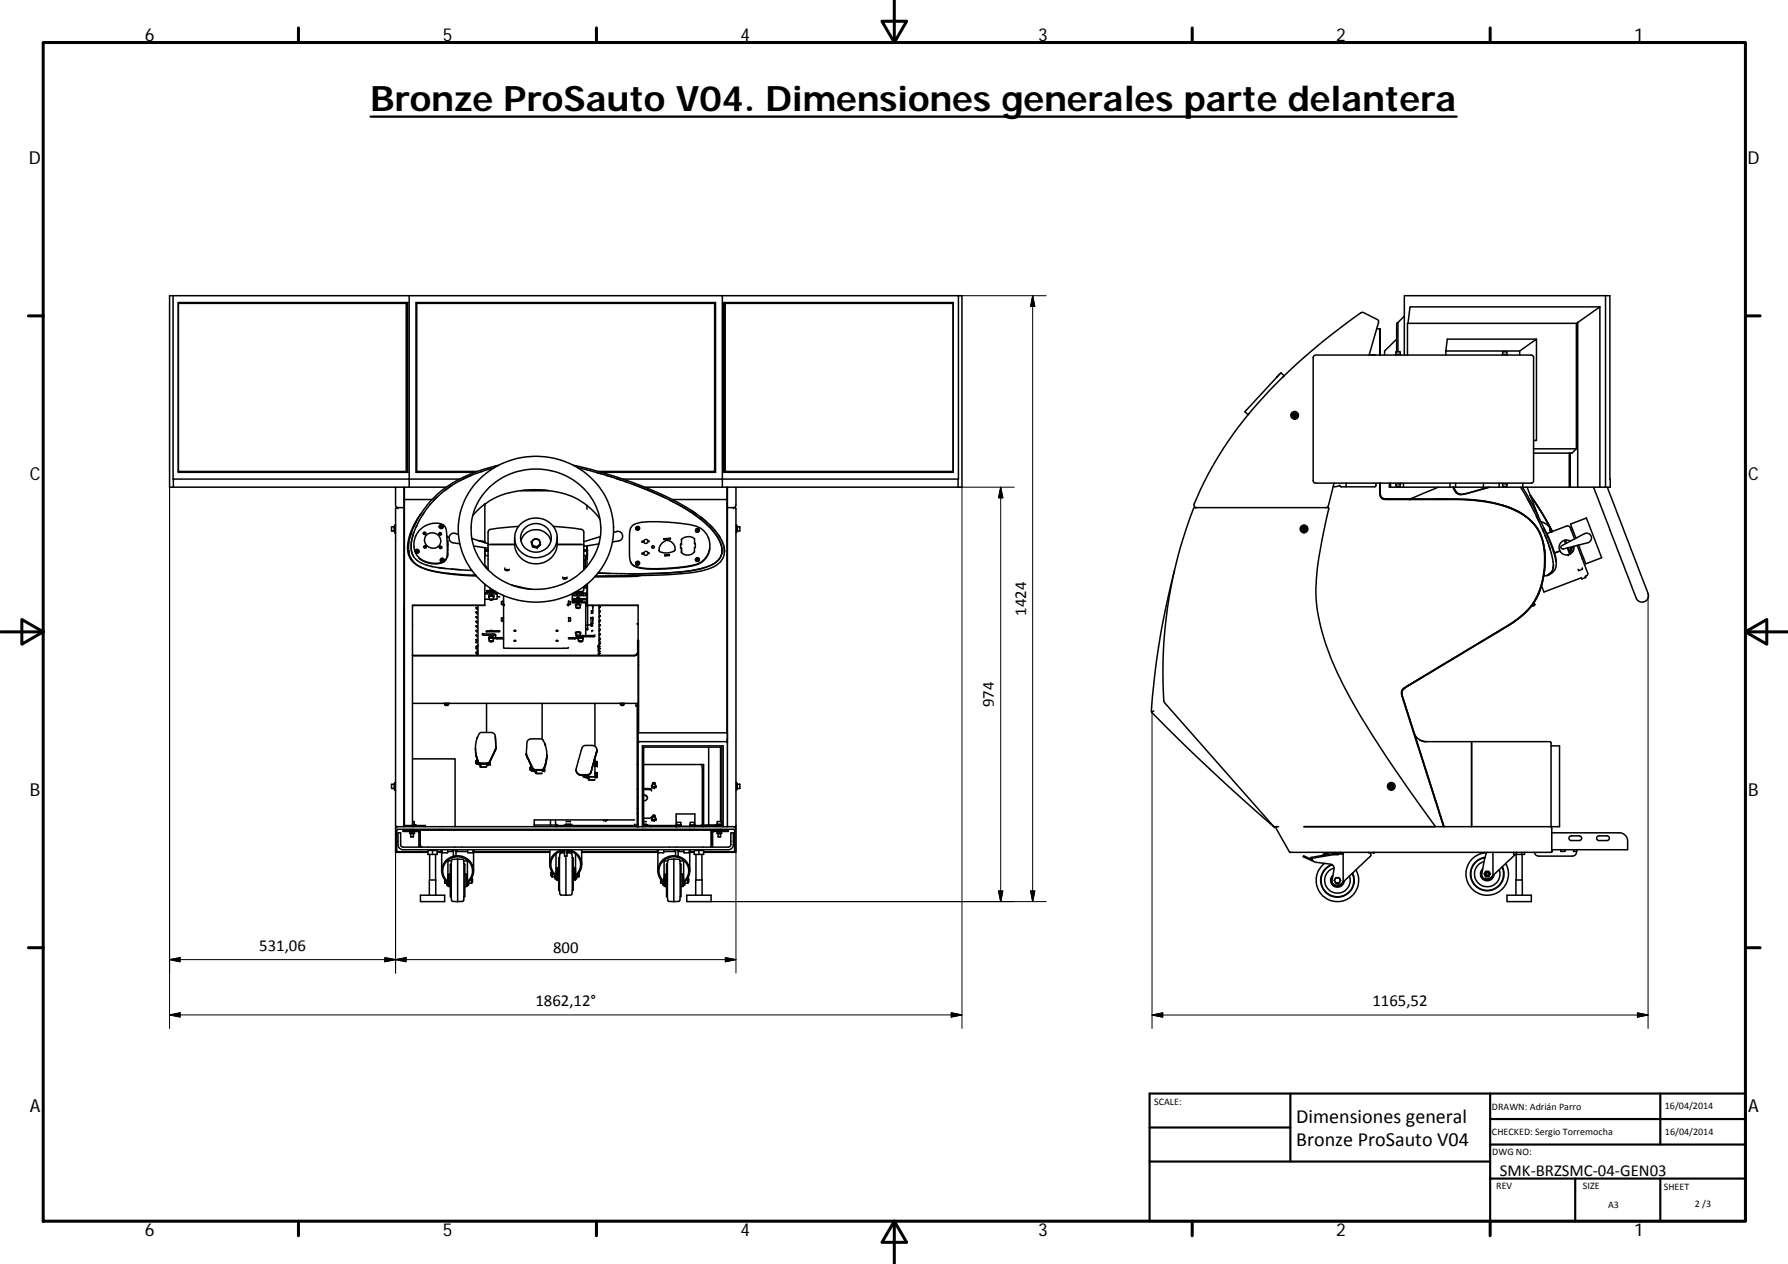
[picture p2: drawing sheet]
<svg xmlns="http://www.w3.org/2000/svg" width="420mm" height="297mm" viewBox="0 0 420 297" stroke-linecap="round" stroke-linejoin="round" font-family="sans-serif">
<defs><g id="words">
<text font-size="8.2" x="87.1" y="26.1">Bronze ProSauto V04. Dimensiones generales parte delantera</text>
<g font-size="4.7">
<text x="304.6" y="263.9">Dimensiones general</text>
<text x="304.6" y="269.3">Bronze ProSauto V04</text>
</g>
<g font-size="4.2">
<text x="34" y="9.6">6</text>
<text x="104" y="9.6">5</text>
<text x="174" y="9.6">4</text>
<text x="244" y="9.6">3</text>
<text x="314" y="9.6">2</text>
<text x="384" y="9.6">1</text>
<text x="6.8" y="38.7">D</text>
<text x="410.6" y="38.7">D</text>
<text x="7" y="112.9">C</text>
<text x="410.8" y="112.9">C</text>
<text x="7" y="187.1">B</text>
<text x="410.8" y="187.1">B</text>
<text x="7" y="261.3">A</text>
<text x="410.8" y="261.3">A</text>
<text x="34" y="290.4">6</text>
<text x="104" y="290.4">5</text>
<text x="174" y="290.4">4</text>
<text x="244" y="290.4">3</text>
<text x="314" y="290.4">2</text>
<text x="384" y="290.4">1</text>
</g>
<g font-size="3.9">
<text x="241.1" y="144.7" transform="rotate(-90 241.1 144.7)">1424</text>
<text x="233.6" y="166.2" transform="rotate(-90 233.6 166.2)">974</text>
<text x="60.9" y="223.4">531,06</text>
<text x="130" y="223.9">800</text>
<text x="125.8" y="236.4">1862,12°</text>
<text x="322.5" y="236.4">1165,52</text>
<text x="352.5" y="276.2">SMK‐BRZSMC‐04‐GEN03</text>
</g>
<g font-size="2.4">
<text x="271.2" y="259.7">SCALE:</text>
<text x="350.6" y="260.9">DRAWN: Adrián Parro</text>
<text x="391.2" y="260.6">16/04/2014</text>
<text x="350.6" y="266.8">CHECKED: Sergio Torremocha</text>
<text x="391.2" y="266.6">16/04/2014</text>
<text x="350.7" y="271.4">DWG NO:</text>
<text x="351.6" y="279.3">REV</text>
<text x="372" y="279.4">SIZE</text>
<text x="391" y="279.6">SHEET</text>
<text x="377.9" y="283.8">A3</text>
<text x="398.3" y="283.8">2 /3</text>
</g>
</g></defs>
<g fill="none" stroke="#000" stroke-width=".36">
<path d="M40.7 69.5v43.1M41.9 71.1h53.9l-.3 .2h-53.6zM41.9 71.1v39.9M41.9 71.3v39.5M95.5 71.3v39.5M95.8 71.1v39.9M96.1 69.5h-56.3v45h65.1M96.1 69.5h73.6v45M96.1 69.5v45M97.8 71.1v39.9M97.8 71.1h70.3l-.2 .2h-70zM97.9 71.3v39.5"/>
<path d="M167.9 71.3v39.5M168.1 71.1v39.9M169.7 69.5h55.5v43.1h-78.8M170.1 71.1h53.9v.2h-53.7zM170.1 71.1v39.9M170.3 71.3v39.5M170.4 71.3v39.5M224 71.1v39.9M225.2 69.5h.8v45h-74.5M323.5 77.3h.8l-.1 6.1M328.2 79.7l-2.8 2.8v.9M328.5 75.8v6.9"/>
<path d="M330 74.3l-1.8 1.7v6.7M361 79.7h-20.9l-.3 2.8M370.4 76v29.5M370.7 75.8l-.2 .2h-39.8v7.4M370.7 75.8v38.7M376 72.1h-44.7l-.5 3.9M376 72.1v42.4M376 72.1l-5.3 3.7M377.3 69.5h1l.1 45h-1.1M300.7 87.9l-.7 .8M300.7 87.9h.1M300.7 87.9l.3-.3 .7 .7-.3 .3"/>
<path d="M300.7 87.9l-8.2 8.9 .8 .7 .3-.4M301.4 88.6h.1M303.6 97.5h.1M303.6 97.5a.6 .6 0 0 1 1-.4 .6 .6 0 0 1 0 1 .6 .6 0 0 1-1-.4v-.2M303.6 97.5h.2M304.1 97.3h.3l.1 .3-.1 .2h-.3l-.2-.2zM308.8 83.6l.4-.2 50.9 .1 .3 .4v29a.57 .57 0 0 1-.6 .6h-50.6a.58 .58 0 0 1-.6-.6v-29zM321.7 83.4l2.2-8-.3-.3-3.5-1.7a123.3 123.3 0 0 0-31.4 30.1 72.7 72.7 0 0 0-8.1 15.3l.1 .3 .4 .2M321.7 83.4h1.5M327.9 83.4v-.1h1.2v.1M328 83.3v-.6h1v.6M330 83.4v-13.9h47.3v45h-1.3"/>
<path d="M339.8 82.5v.9M339.8 82.5h17.3l3.9-2.8v23.8h-.6M353.1 83.3v-.6h.9l.1 .6M353.1 83.3h1.1v.1M353.1 83.3l-.1 .1M357.1 82.5v.9M93 114.5v4.4l.5 .4M94.9 114.5v2.8M94.9 117.3v25M94.9 119.3h-1.8l-.1 .2v74.5M94.9 117.3h.1M95 114.5v79.5h4.9v.3"/>
<path d="M95 117.4h6.5M95.5 110.8h-53.6v.2h53.9M95.5 110.8l.3 .2M102.7 116.8a20.1 20.1 0 0 0-3.4 4.3M106.2 114.1l-1.8 1.2M108 112.6h-67.3v1.9M110.8 111.7a24.1 24.1 0 0 0-9 6M112.2 110.8h-14.3l-.1 .2h13.8M112.8 112.5a18.9 18.9 0 0 1 29.8 4.9 16.9 16.9 0 0 1-11 23.2 18.3 18.3 0 0 1-23.6-13.3 16.3 16.3 0 0 1 4.8-14.8zM113.3 110.8l-4.8 2M113.9 118.5a20.8 20.8 0 0 1 15.3-3.2 16 16 0 0 1 8.7 3.5M114.8 114.7a15.8 15.8 0 0 1 25.4 4.6 13.9 13.9 0 0 1-9.4 18.5 15.4 15.4 0 0 1-19.7-10.4 13.5 13.5 0 0 1 3.7-12.7z"/>
<path d="M116.1 110l-3 .9M117.2 109.3a29.5 29.5 0 0 0-16.6 9.1 25.1 25.1 0 0 0-3.3 5.2M122.3 115.3h6.8M123 115.2h5.4M134.7 109.3a91.2 91.2 0 0 1 27.6 10.5l2.4 1.8M135.7 109.9l7.3 2M137.9 119.7v-.9l1.9 1.7 1.2 1.5M140.1 111l1.2 .4M140.6 110.8h27.3M141.3 111h26.8M142.4 111.7l1.3 .4M143.6 112.1a80.4 80.4 0 0 1 19.5 8.7 15.8 15.8 0 0 1 6.3 7.1 3.7 3.7 0 0 1-2.4 5 36.1 36.1 0 0 1-11.2 1.8l-8.6 .2-6.7-.2 2.9 .1"/>
<path d="M144.7 112.4l1.2 .4M146.7 113.1l.6 .2M148.7 113.8l7.7 3.2M157.3 117.5a28.1 28.1 0 0 1 11 8.3 4.9 4.9 0 0 1 1 5.1 6.1 6.1 0 0 1-4.3 2.6 50.5 50.5 0 0 1-12 1.3l-5.3 .1M158 117.4h12.8M162.4 119.9l1.2 .9M167.9 110.8l.2 .2M170.1 111l.2-.2h53.7v.2zM170.8 117.3h.1M170.8 114.5v57.7M170.9 119.3h1.8l.2 .2v74.5M170.9 117.2v55"/>
<path d="M170.9 114.5v2.7M172.9 114.5v4.4l-.6 .4M225.1 112.6v1.9M313.5 113.5l-1.3 5.4-.3 .3-.3 .1M314.8 114.1l-.9 .3h-.6M314.8 114.1h.1M316.3 113.5v.9M323.3 113.5v.7l-.3 .2h-7.9l-.3-.3M324.2 113.5v1.8a1.54 1.54 0 0 0 1.2 2.1h15.8a35.6 35.6 0 0 1 15.2 2.7 11.1 11.1 0 0 1 6.6 10.6 17.1 17.1 0 0 1-4.3 12.9 49.3 49.3 0 0 1-9.4 6.4l-18.6 11.2a1.9 1.9 0 0 0-1.1 2.9l9.6 30.2M324.3 113.5v1.7a1.69 1.69 0 0 0 .9 2l16 .1a35.6 35.6 0 0 1 15.2 2.7 11.2 11.2 0 0 1 6.7 10.7 18.6 18.6 0 0 1-3.1 11.6 19 19 0 0 0 1.7-17.4 14.7 14.7 0 0 0-9.8-6.5 57.5 57.5 0 0 0-15.4-1.1h-10.1a1.53 1.53 0 0 1-2.1-1.1zM324.7 117l1 .3h5.5M326.5 113.5v1h22.1"/>
<path d="M326.8 113.5v1M327.9 113.5v.2h1.2v-.2M328 113.7v.6h1v-.6M328.5 114.3v.2M329.8 113.5v1M331.2 117.3h.1M338 114.5l-6.7 2.8M340.3 117.3h-2.7M340.7 113.5v1M341.6 114.5l.4 .8a1.85 1.85 0 0 0 2.5 .7l5.2-1.5M341.6 114.5l.8 1.3 1 .4M342 113.5v1"/>
<path d="M348.6 114.5h3.7M348.6 113.5v1M350 114.5l-5.5 1.6a1.88 1.88 0 0 1-2.5-.5l-.6-1.1 .1 .1M352.3 113.5v1M352.8 118.6a21.8 21.8 0 0 1 5.2 2.3M353 113.5v.2h1.2v-.2M353.1 113.7v.6h1v-.6M357.3 114.5l3.1 5.5M357.7 114.5a67.7 67.7 0 0 1 8 17.5 2.78 2.78 0 0 1-2.3 3.3M357.8 113.5v1M358.8 114.5l2.7 6.8M358.9 117.2l.8 1.4"/>
<path d="M359.6 116.3l3.1 4.8 2.1 3.8M360 117l-.4-.6 2.8 4.2 2.4 4.3M360.3 117.5l2.7 4.1 1.8 3.3M360.4 119.9l2.4 5.2M360.4 105.5h10M368.8 106.5v8M369 106.5v8M370.4 105.5l-1 1h-9M376 114.5h-23.7M377.7 114.5l9.3 24.3a1.59 1.59 0 0 1 .1 2.1 1.59 1.59 0 0 1-2.1 .3l-.6-.9-9.9-25.8M92.6 123.8h-.6v.9l.6 .1M92.8 123.7h-.2v1.2h.2"/>
<path d="M93 123.4h-.2v1.8h.2M96 129.5a4.9 4.9 0 0 0 4.1 4.2 43.2 43.2 0 0 0 11.7 1.5l-.7-.1M96 129.3v.1M96.5 131.1l.5 .8M96.7 125.1l-.3 .7M97.2 130.7a5.2 5.2 0 0 0 3.2 2.1M97.2 125.2a6.6 6.6 0 0 0 0 5.6M97.3 123.6a10.8 10.8 0 0 0-1.3 5.9l.1 .5M97.3 123.6v.1M97.7 129.3a.41 .41 0 0 0 .2 .6 .41 .41 0 0 0 .5-.2M97.7 125.9v.1M97.8 122.7l-.6 1.1"/>
<path d="M98 129.4l-.1 .1M98 129.4h.1M98 129.4l-.1 .2h.3l-.1-.2M98.1 129.5v.1M98.1 129.4l-.2 .1M98.4 129.7h.1M98.4 131.1a5.2 5.2 0 0 0 6.2 .6l.3-.5M98.9 120.7a13.8 13.8 0 0 0-3.1 8.1 4.8 4.8 0 0 0 3 4.5 29.3 29.3 0 0 0 10.5 1.9l2.6 .2M99.7 120.4a14 14 0 0 0-3.1 8.5l.5 1.8M100.2 125.8a1.9 1.9 0 0 1 2.8 0 1.9 1.9 0 0 1-.3 2.8 1.94 1.94 0 0 1-2.4-.4 1.94 1.94 0 0 1-.1-2.4zM100.3 132.8l1.4 .4M101.4 133.1l3.2 .5"/>
<path d="M103.1 133.4l7.8 .6M103.3 123.6h.1M103.3 123.6a.4 .4 0 0 0 .2 .5 .4 .4 0 0 0 .5-.1M103.6 131.4a.4 .4 0 0 0 .1 .6 .4 .4 0 0 0 .6-.2M103.6 123.6l-.1 .2M103.6 123.6l.2 .1M103.6 123.6v.3l.2-.2M103.7 123.7l.1 .1M103.8 123.7h-.2M103.9 131.5l-.1 .1M103.9 131.5h.1M104 131.6v.1"/>
<path d="M104 124h.1M104 131.5l-.1 .1M104 131.5v.2l-.2-.1M104.2 132a.47 .47 0 0 1-.7-.2 .47 .47 0 0 1 .4-.6 .47 .47 0 0 1 .4 .6l-.1 .2a1.76 1.76 0 0 0 .9-1.5l-.2-5.4a2.2 2.2 0 0 0-2.6-2.1h-.4a4.9 4.9 0 0 0-4.2 3 4.9 4.9 0 0 0 .8 5.1 6.1 6.1 0 0 0 4.3 1.3l1.3-.3M105.2 129.9l-.1 1M105.2 127.1v1.6v-.8M105.2 126v.3M105.2 129v.1M105.2 129.3v.2M106.1 133.7l2.1 .2M107.7 125.6l-.8-.3a1.13 1.13 0 0 0-1.3 .9 1.13 1.13 0 0 0 .8 1.4l1.7 .2M111.1 126.6l-.2-.1 3.8 1.3"/>
<path d="M111.1 121.2l2.8-2.8v8.9l-1.5-.3M111.3 128.3l3.4 .5M112.7 127.1l1.2 .2M113.9 139.3l2.9 .1v1.3l-.9 .1M113.9 129.4h.8M113.9 129.3h.8M113.9 130.6h.8M113.9 129.2h.8M113.9 133h.3v.3M113.9 139.6h2.7l.2 .1M113.9 130l.1 .5M113.9 128.7v1.3"/>
<path d="M113.9 130v.5M113.9 130.6v.1M113.9 130.7v2.4M113.9 127.3v.2M113.9 130.5v.1M113.9 137.3v5h-17v52M114 130.5l-.1 .2M114 130.5h-.1M114.1 133.3h.1M114.2 133.3h.1M114.2 133.3l.1 .2M114.4 133.6h.3"/>
<path d="M114.8 140l.6-.2 .6 .2M114.9 124.6l-.2 .5v8.8M115.2 138.2v.6M115.5 139.9l.1 .2M115.5 139.9l-.6 .1-.1 .3M115.6 139.9l.4 .4-.1 .1M115.6 139.9v.1M115.6 139.9l.3 .1 .1 .3M115.7 138.6v.2M116 138.8h-1.7M116.4 139h-2.1M118.3 139.9l.1 12.4 14 .1 1-.1 .2-.1"/>
<path d="M118.6 133.5v.4a.63 .63 0 0 0 1-.1M118.9 133.9h.5zM119 133.9v.1M119.3 133.9v.1M120.4 137.5l4.3 1M120.9 137.7h.2M120.9 126.4a5.1 5.1 0 0 0 5.9 6 5 5 0 0 0 4.1-6M120.9 128h-5.9l-.3 .1M121.8 123.7l-4.9 .4-1.9 .4M122 138h.4M122.1 123.4a5 5 0 0 1 5.8-1.3 5 5 0 0 1 2.9 5.2 5 5 0 0 1-5.4 3.7 5 5 0 0 1-4.5-4.7l.2-1.1 .4-.9zM122.4 127.1a3.7 3.7 0 0 1 3.5-2.6 3.7 3.7 0 0 1 3.5 2.6"/>
<path d="M123.3 124.1a3.6 3.6 0 0 1 4.5-.6 3.6 3.6 0 0 1 1.4 4.3 3.6 3.6 0 0 1-4.5 1.8 3.6 3.6 0 0 1-2.1-4.4zM124.9 127.3l.3 1.2 1 .3 .8-.7v-.2M124.9 127.3l.1 .5M125 127.8l.2 .3 .5 .3M125 127.8l.2 .5M125.2 128.3v.2M125.2 128.3l.5 .1M125.3 126.9l-.3 .5v.4M125.3 126.9l-.4 .4M125.7 128.4l.5 .2M126.2 128.6v.2M126.2 126.7l.4 .2 .3 .5"/>
<path d="M126.2 126.7a.53 .53 0 0 1 .7 .7M126.2 126.7a.58 .58 0 0 0-.9 .2M126.2 126.7h-.4l-.5 .2M126.6 128.2l-.4 .4M126.6 128.2l-.3 .2h-.6M126.9 127.4v.3l-.3 .5M126.9 127.4l.1 .5M127 127.9l-.4 .3M130 123.7l5 .4 1.9 .4M130.9 128h6l.3 .1M132.4 135.9h.6zM132.7 135.8v.2"/>
<path d="M132.9 135.8v.2M133.2 135.6v.2a.55 .55 0 0 1-.5 .3 .55 .55 0 0 1-.5-.5M134.5 139.5v2.1l3.1 .1v-.2h-.2l-2.9-.1M134.6 139.4v.6h-.1M134.9 139.3v.7h.4v-.6M135 139.2l1 .2M135.6 139.4v.6h.5v-.5M136.2 139.4h.5zM136.8 139.5v.5h-.4v-.4M136.9 139.4h1M136.9 139v.4a.72 .72 0 0 1-1 0v-.3M137 124.6l.2 .5v8.8"/>
<path d="M137.1 139.4v.6h.4v-.6M137.2 138.2h.7M137.2 129.4h.7M137.2 129.3h.7M137.2 130.6h.7M137.2 129.2h.7M137.2 131.6h.3v2M137.4 137.7l.1 .1M137.5 133.2h.3M137.5 130.6v2.6M137.5 137.6v.3M137.8 139.4v.6h.1"/>
<path d="M137.8 137.4v.5M137.9 128.9v1.6M137.9 137.3v5M137.9 128.3v.6M137.9 137.9h-.7v.8l-.3 .3-1.6 .1M137.9 131v.1M137.9 129.9v.6zM137.9 130.5v.3M137.9 130.5v2.6M137.9 128.9h.1M138 137.2v5.1M138 129.1v1.7"/>
<path d="M139.9 135.4l10.5-.1zM140.7 127.8l-3.5 .6M141.1 126.1l-3.9 1.2M144.2 125.1l.7-.2a1.13 1.13 0 0 1 1.4 .8 1.13 1.13 0 0 1-.9 1.4l-1.5 .3M148.6 123.6l1-.6 2.4-.4h3.4l3.9 .3a10.4 10.4 0 0 1 6.1 1.8 4.8 4.8 0 0 1 1.1 5.3 4.8 4.8 0 0 1-4.5 3l-5.4 .6-5.7-.1a3.2 3.2 0 0 1-2.8-1.7l-.2-1.7v-4.7l.2-1zM149.8 132.2l-.1 .2M149.8 132.2h.1M149.8 132.2l-.1 .2 .3-.1M149.8 124l-.1 .2M149.8 124h.1M149.8 124l-.1 .2 .3-.1M149.9 124l-.1 .1"/>
<path d="M149.9 124l.1 .1M149.9 132.2l-.1 .1M149.9 132.2l.1 .1M150 124.1h.1M150 135.4l-10.3 .2M150 132.3v.1M150.2 124a.4 .4 0 0 1-.2 .5 .4 .4 0 0 1-.5-.2M150.2 132.2a.4 .4 0 0 1-.4 .5 .4 .4 0 0 1-.3-.5 .4 .4 0 0 1 .6-.2 .39 .39 0 0 1 0 .6 .39 .39 0 0 1-.6-.1M150.2 132.2h.1M152.4 127.1l.1 .2zM152.4 129.9l.1 .2zM156 126.6l1.6-.1-.1 .2-1.5 .1z"/>
<path d="M156 126.6l.1 .1M156.2 130.4h1.1v.2h-1.1zM156.2 130.4l.1 .1M156.3 130.5v.1M156.7 126.9a1.92 1.92 0 0 1 1.8 2.6 3.5 3.5 0 0 1-3.6 0v-.1M156.8 127a2.24 2.24 0 0 0-1.9 2.3M157.3 130.5h-1M159.9 127.9v.9h.2M159.9 127.9l.1 .1M160.1 127.9h-.2M160.1 126.7a2.38 2.38 0 0 1 3.1-.1v1.1M160.1 126.7v1.2"/>
<path d="M160.1 126.7l.1 .2M160.1 127.9l.1 .1M160.1 128.8l.1 .1M160.1 128.8l.1 1.1M163.2 127.7h.2v1h-.2v1a2.08 2.08 0 0 1-3.1 .2M163.2 127.7v.1M163.5 131.6v.1M163.8 131.4v.2M163.8 131.4h.2M163.8 131.4v.2l.2-.1M163.8 124.5v.2M163.8 124.5h.2"/>
<path d="M163.8 124.5v.2l.2-.1M164 124.5l-.1 .1M164 124.5v.1M164 131.4h-.2M164 131.4v.1M164 124.6h.1M164 131.5h.1M164.2 124.5h.1M164.2 131.4a.4 .4 0 0 1-.4 .4 .4 .4 0 0 1-.3-.6 .4 .4 0 0 1 .7 .1 .4 .4 0 0 1-.1 .5 .4 .4 0 0 1-.6-.1M164.3 124.5a.4 .4 0 0 1-.3 .6 .4 .4 0 0 1-.4-.6 .4 .4 0 0 1 .6-.1 .39 .39 0 0 1-.1 .5 .39 .39 0 0 1-.6-.1M164.7 121.6l1.9 1.5 1.5 1.6M164.7 121.6l.4 .2"/>
<path d="M164.9 121.7l1.1 .9M166.5 126.4v.1M166.8 128.8a5 5 0 0 1-4.9 4.3l-5.6 .6-5.2-.1a3.5 3.5 0 0 1-2.9-1.6M166.9 123.4l.6 .7M168 124.6a7.3 7.3 0 0 1 2.1 5.8 5.3 5.3 0 0 1-4.4 3.5 52.6 52.6 0 0 1-12.5 1.3l-2.8 .1M168.8 125.6l.5 .8M169.4 126.7l.2 .3M169.7 127.3l.1 .3M170 127.9l.1 .4M170.1 128.6l.1 .3M170.2 129.2v.2M170.2 129.3v.5"/>
<path d="M172.9 123.4h.2v1.8h-.2M173.1 123.7h.2v.5M173.3 123.8h.6v1h-.6M173.3 124.2h.1M173.3 124.2h-.2M173.3 124.2v.7h-.2M173.3 124.2l-.2 .1M276 134l-.3 1.2a176.3 176.3 0 0 0-5.1 32.1M305.8 124.2h.1M305.9 124.2a.58 .58 0 0 1 .9-.4 .58 .58 0 0 1 0 1 .58 .58 0 0 1-.9-.4l-.1-.2M305.9 124.2h.1M305.9 124.2h-.1"/>
<path d="M306.3 124.1h.3l.1 .2-.1 .2h-.3l-.2-.2zM361 121.3l.7 1.4M361.9 138.6l-1.4 2.9 .1 .5M362.1 122.6l.9 .3 .8 .6 .9 1.4M362.4 124.3l1.1 2.6 1 3.1 .4 1.6 .1 1.6M362.7 135.4h.1M362.8 124.1l2.1 4.6 .7 2.2 .1 1.1M362.9 134.2l-.1 1M362.9 129.1l.1 .9M363.1 131.2v.6M363.1 125.8l.2 .6M363.5 125.4l4.6-1.8a1.16 1.16 0 0 1 1.2 1.2l.7 1.8"/>
<path d="M363.6 127.1l.2 .6M363.9 135l-1.2 .4M363.9 128.1l.3 .8M364.2 124.2l.3 .8M364.2 124.2v.1M364.2 124.2l.3 .8zM364.3 124.6h.1M364.3 124.6l.1 .1M364.4 124.6v.1M364.4 124.7h.1M364.4 134.6l-.2 .2M364.4 125h.1"/>
<path d="M364.5 125h.1M364.7 134.2l-.1 .2M365 133.4l-.1 .5M365 132.8a2.35 2.35 0 0 1-1.3 2.3M366.6 129.5l-1.3 .5M366.9 128.3l5.4-2.9a1.14 1.14 0 0 1 1.6 .6 1.14 1.14 0 0 1-.7 1.5l-5.8 1.5a.43 .43 0 0 1-.6-.2 .43 .43 0 0 1 .1-.5zM367.6 127l.3 .7M367.8 126.9l.3 .8M367.9 126.9v.2M368.3 128.8l.6 1.4M368.5 128.7l.6 1.3-.4-.8M368.8 129.3l.4 .6"/>
<path d="M368.9 130.2h.1M368.9 130.2l-.4 .2M369 130l-.2 .1M369 127.2a1.74 1.74 0 0 0-2.1 .2 1.74 1.74 0 0 0-.3 2.1M369.2 129.9l-.1 .1M369.2 128.9l.1 .3M369.3 129.2l.2 .5M369.3 129.2l-.4 .1M369.4 129.8l-.2 .1M369.5 124.5l-.3 .1M369.6 129.6h-.1M369.7 129.3l-.3 .2"/>
<path d="M369.7 128.7l-.5 .2M369.7 128.7l.1 .3M369.8 128.4a1.73 1.73 0 0 1-1.1 1.9 1.73 1.73 0 0 1-2.1-.8M370.3 126.5l-1.2-3.3 3.7-1.5 3.6 9.4-3.8 1.4-1.7-4.4M370.6 128.2l2.4 6.2a.64 .64 0 0 1-.5 1l.1 .3-.8 .3-.2-.2-8.8 3.3-.6-1.5M371.8 133.5v.3l-.8 .3-.2-.3M372.1 131.2l-.3 .1M94.9 142.3v52zM96.9 154h52.1l.6-.2 .2-.5-.2 .6-.6 .2h-52.1M111.9 142.8l.2 .4M111.9 144.9l.2 .5M111.9 147.1l.2 .4"/>
<path d="M111.9 149.2l.2 .5M111.9 148.1l.2 .5M111.9 146l.2 .5M111.9 143.8l.2 .5M111.9 150.3l.2 .3M111.9 150.3l.1 .4M111.9 150.3h.2M112 150.7l-.1 .3h.2M112 150.7h.1M112.1 153.7h.1M112.1 153.2l-.2 .2 .2 .3M112.1 142.8h-.2l.2 .2"/>
<path d="M112.1 144.9h-.2l.2 .3M112.1 147.1h-.2l.2 .2M112.1 149.2h-.2l.2 .3M112.1 148.1h-.2l.2 .3M112.1 146h-.2l.2 .3M112.1 143.8h-.2l.2 .3M112.1 152.3l-.2 .1M112.1 150.9l-.2 .1M112.1 151.7l-.2 .2v.5h.2v.7M112.1 153.6v.1M112.3 151.8h.1M112.3 153.1h.1"/>
<path d="M112.3 142.3v11.4h-.2M112.3 151.7h.1M113.3 149.1l3.1 .3M113.3 148.9l3 .1 .1 .1 .1 1h1.8M113.9 140.8h1M113.9 142.2l-17 .1M114.8 150a.83 .83 0 0 1 1.2 0M114.8 149.8l.4-.2 .8 .2M114.8 150l.4-.2h.6l.2 .2M114.8 140.2a.83 .83 0 0 1 1.2 0M114.8 150v.1M114.9 150.2a.77 .77 0 0 1 1.1 0h-.1"/>
<path d="M115 150.1l.8-.1 .1 .6a.74 .74 0 0 1-1 0zM115 140.2l.3-.1 .6 .1v.6a.65 .65 0 0 1-1 0zM115.2 150.6l.5 .1zM115.2 148.2l.5 .1h-.5M115.5 150.6v.2M115.6 140.1h-.6l-.1 .3M115.6 140.1h.1M115.7 140.8l-.5 .1h.4M116 150v.1M116.4 149.7l1.9 .2M116.8 140.2l.6 .1M117.4 148.4l-3.2 .1"/>
<path d="M117.4 148.2l-3.2 .1M117.8 145.9h.1M117.9 145.9h.3M118.2 141.4h-.4v.6h.4M118.2 145.2h-.4v.7M118.3 141.3v.9M118.3 145.1v.9M118.4 142l.1 .2M118.5 142h-.2h.2v.3l-.2-.2M120.8 148.2h.4M120.8 150.6h.4M120.8 148.3h.4z"/>
<path d="M120.8 150.6h.4zM130.7 150.6h.4M130.7 148.2h.4M130.7 150.6h.4zM130.7 148.2l.4 .1zM133.5 142l-.1 .2M133.6 142h-.2v.3l.2-.2M133.6 141.5v.9M133.6 141.3v.9M133.6 145.1v.9M133.6 141.4h.5v.6h-.5M133.6 145.2l.5 .1v.6h-.5"/>
<path d="M134.5 140.9h.8M134.5 140.7h1M134.9 141.2v.3v-.5h.2v.5h1.5l-.1-.3M135.2 148.8a.73 .73 0 0 1 1.2-.1v.1M135.2 142.3a.71 .71 0 0 1 1.2-.2v.2M135.3 141.3l.2-.1a.72 .72 0 0 1 .9 .2l-.6-.1-.6 .1zM135.3 148.9a.77 .77 0 0 1 1.1 0h-.1M135.3 142.4v-.1a.73 .73 0 0 1 1.1 0l-.1 .1M135.4 148.8l.8-.1 .1 .6a.69 .69 0 0 1-1 0zM135.5 150l-1.9 .1M135.5 149.5h.1M135.5 142.1h.7l.1 .7a.69 .69 0 0 1-1 0z"/>
<path d="M135.5 141.2h-.2M135.5 140.8h.7M135.5 140.8h.1M135.5 142.8h.6zM135.5 140.8l.1-.4h.5v.4M135.5 149.4h.6zM135.6 141.1h.4M135.8 149.8l.5-.2 .7 .2M135.9 150a.78 .78 0 0 1 1.1 0M135.9 150l.4-.2h.5l.2 .2M135.9 150v.1M135.9 150.1l.5-.2 .4 .1 .1 .6a.77 .77 0 0 1-1 0z"/>
<path d="M135.9 150.2a.57 .57 0 0 1 1-.2v.2M136 140.4h-.4M136.1 149.6l-.9 .3h-1.6M136.1 140.7h1.8M136.2 141.2h.1M136.2 150.7h.5zM136.3 150.6v.1M136.3 140.8h-1M136.3 140.9h1.6M136.4 141.3h.1M136.4 141.3v.1M136.5 141.1l.3-.1v.5"/>
<path d="M137 150v.1M137.6 146.9h.3M137.6 141.7v7.7M137.9 142.3h.1M137.9 141.1v1.3h.2M137.9 142.3h12.1v14M138 142.2l12 .1M138.1 146.9h.8M138.1 142.3v5.5h-.2M138.9 144.1l.2 .1M138.9 147.1h.2M138.9 143.6h.2"/>
<path d="M139.1 145.1l-.2 .1v1.3h.2M139.1 142.3h.1M139.3 148.1l-.2 .1M139.3 145.5v-.4v1.5h-.2v.5l.2-.1M139.3 142.3v1.8h-.2v-.5h.2M139.8 149.2l-3.5 .2M139.8 149.5l-3 .1M140.6 151.7v1.4M140.8 151.8h.1M140.8 153.5l.3 .1h-.3M140.8 151.2l.3 .1h-.3M140.8 152.3l.3 .1h-.3"/>
<path d="M140.8 151.7h.1M140.8 149h.3l-.3 .2M140.8 143.6h.3l-.3 .3M140.8 150h.3l-.3 .3M140.8 147.9h.3l-.3 .2M140.8 145.7h.3l-.3 .3M140.8 142.5h.3l-.3 .3M140.8 144.7h.3l-.3 .2M140.8 146.8h.3l-.3 .3M140.8 153l.3 .1M140.8 151.8l.3 .2M140.8 142.3v11.4l-.2-.1"/>
<path d="M141.1 150.2l-.3 .3 .3 .4M141.1 148.1l-.3 .2M141.1 145.9l-.3 .3M141.1 143.8l-.3 .2M141.1 142.7l-.3 .3M141.1 144.8l-.3 .3M141.1 147l-.3 .3M141.1 149.1l-.3 .3M150 150.5l-.2 2.8M150 146.6h-.3l.3 .1M150 150.6l.1 5.7M150.1 156.3v15.9h20.8"/>
<path d="M150.1 156.3l-.1 18M360.5 142.3l-.8 .3M360.5 142v.2M360.5 142l-.1-.4 .1 .7M360.6 142l-.1 .3M360.6 142h-.1M96.9 178.3h10v16M96.9 165.3h53.1M104.5 165.4h.9v.1h-.9zM104.5 165.3h-.1l.1 .1M104.6 165.3h.5M104.6 165.7h.7"/>
<path d="M104.6 165.5v.2M105.2 165.3l.2 .1M105.3 165.5v.2M111.7 175.9l.1 1.2 .6 1.9M111.8 176.8l.6 2.3-.5-1.7M111.9 178.8v.6M111.9 179.4h.2M111.9 178.8h.2M112 178.4l.2 .2M112.2 173.3l-.2 .2 .2-.1M112.2 178.7h-.1v.9h.2v-.7M112.3 179.6h.1"/>
<path d="M112.3 178.9l.1 .2M112.4 179.1h.1M112.4 179.1v.5M112.4 179.1l.5 .4M112.6 179.4v.2h-.2M112.7 172.3l.4-.2h2.3a.94 .94 0 0 1 1 .9 6.8 6.8 0 0 1 0 3.2l-1.5 2.9-.3 .2-1.7 .1a1.31 1.31 0 0 1-.9-1.3 7.2 7.2 0 0 1 .7-5.8zM112.7 179.4v.3h.1M113 179.5h-.2l.1 .8 1.4-.1M114.2 179.5h-1.2v.8h1.2M114.2 179.5h.1M114.3 165.3v6.8M114.6 179.5v.4h-.3"/>
<path d="M114.8 179.4v.3h-.2M114.8 179.6h.4M114.8 179.3v.4l.4-.1M115.1 179.1h.1M115.2 179.6h.1M115.2 179.1v.2M115.2 179.1v-.2v.4M115.2 179.3v.3M116.4 173l.2 2.8-.2 .5M116.4 176.3l-1.5 2.9-.3 .3h-1.7M116.5 175.6l-.1 .5-1.5 3.1-.3 .2h-1.7l-.5-.4M116.6 175.7l-.2 .6"/>
<path d="M123.7 177.2l.1 .6M123.7 177.1l.1 .6M123.7 177.1l.1 .7M123.8 177.8l1.3 2.7M123.8 177.7l-.1-.7 .1-2.5a.98 .98 0 0 1 1-.9l2.4 .1a4.3 4.3 0 0 1 1.3 3.4 7.5 7.5 0 0 1-.7 3.4M123.8 177.7l1.3 2.7M127.4 165.3v8.4M128 174.8l.2 .2-.2-.1M128.2 179.6l-.2 .5M128.5 177.5l-.2 1.8-.5 1.3M137 175.4l.6-.2h1.5a1.08 1.08 0 0 1 1.1 1.4l-.8 2.9a4 4 0 0 1-.9 2.4l-.4 .2h-1.5a1.22 1.22 0 0 1-1.2-1.5l1.2-4.2zM139.8 178.9h.1v1.2h-.1"/>
<path d="M139.8 178.3v4.3h-1.5v.7l1.5-.1M139.8 165.3v10.1M139.9 180h.4M139.9 179.1h.1M140 179.4v.6h.3M140 179.4h.3M140.2 176.6l-1 3.8M140.2 176.1v.5M140.2 176.3v.3M140.2 176.6l-1.3 4.9-.5 .5-.5 .2M140.3 176.4l-1.4 5.2-.4 .4-.6 .2M140.3 180h.1"/>
<path d="M140.3 179v.2M140.3 179.4v.3M140.3 179h.1M140.3 179h-.3v.4M140.3 179.7v.3M140.3 179.2v.5M140.3 179.2v.2M145.7 165.3h1.1M145.7 165.3h.1M145.8 165.5h.1M145.8 165.5h.9M145.8 165.3h.4"/>
<path d="M145.9 165.7h.6zM146.3 165.3h.4M146.8 165.3h.1M149.4 165.6v.2M149.7 165.6v.2M149.7 165.8h-.3v.2M149.7 165.8v27.6l.3 .4M149.7 179.7h.3M150.2 174.3h20.5l.2 .3M150.2 174.3l-.2 .3M150.2 174.3h-.2v20M151.2 179.7h14.1v14.3"/>
<path d="M164.7 179.7l.3 .3v.7v13l-.3 .3M166.5 175.6v18.3M169.3 175.6v17.5M170.7 174.3h.2M170.8 174.4l.1-.1v.3M170.8 173.7v.2M170.9 174.6v19.7M170.9 172.2v1.5M170.9 174.3l-.1 .1M170.9 172.2v2.1M270.6 167.3a413 413 0 0 0 28.9 27M271.1 167.1l-.5 .2"/>
<path d="M329.7 162l22.7-13.7a24.9 24.9 0 0 0 7.6-6 29.5 29.5 0 0 1-8.8 6.7l-20.7 12.4a1.75 1.75 0 0 0-.8 2.6l9.6 30.3-9.4-29.8a2.24 2.24 0 0 1-.2-2.5zM331 161.1l-1 .7-.5 .6M332.3 172.2a3 3 0 0 0 2.8 2.1h10.7M333.7 173.9l1.4 .4M345.8 174.3h18.4l.3 .2v19.8h-.2M345.8 174.3v20M364.5 175.3h2v19h-2M92.6 184.3h-.6v.9l.6 .1M92.8 184.2h-.2v1.2h.2M93 183.9h-.2v1.8h.2M93 194l.2 .3M93 194h.1"/>
<path d="M93.2 200l.3 .2h7.1M93.5 195.7h.6l.1 3 .5 .4h76.4l.6-.4v-3h.6v2a1.51 1.51 0 0 1-.9 2h-76.7l-.7-.3-.4-.6zM96.3 195.4v.5h1.1v-.5M96.4 195.4h.8M96.5 195.9v.7M96.5 196.6h.6M96.5 194.9v.2M96.8 195.5v.4M96.9 193.8h.9v.2M96.9 193.1h.4v.6M96.9 193.7h.5v.1M97.1 194.9v.2"/>
<path d="M97.1 195.9v.7M98.7 195.1l-.3 .1M98.7 195.1h.1M98.7 198.7l.5 .4M98.7 195.7l-.4-.6h-3.6v.3l3.7 .1v3.6M98.7 195.1v4M98.7 195.1h68.4M100.6 199.7v1.1h2.1v-1.1M100.8 199.7v.2h1.7v-.2M101.6 199.9v.9M103.2 194.9v.2M103.7 199.7v.4h.2"/>
<path d="M103.9 194.9v.2M103.9 199.7l.1 .7h1.1l.1-.7M106.1 199.7l.4 .4h-1.3M106.5 199.7v1.5h.7v-1.5M107.5 199.7l-.3 .4h2.7M109.9 199.7l.1 .7h1.1l.1-.7M111.4 199.7v.4h-.2M124.6 180.3v.6M124.6 180.9h.1M124.6 180.3h.1M124.7 180.2h.2v.9h-.2zM124.9 180.1v.1"/>
<path d="M124.9 181.1h.1M125 180.2v.3M125 180.5v.6M125 180.5h.1M125 181.1h.3M125.1 180.5l.5 .4 1.7 .1M125.1 180.4l.5 .4 1.7 .1M125.3 180.8v.3h-.3M125.3 180.8v.4h.2v-.3M125.3 181.1h.1M125.5 193.9h5M125.6 181.4h.3"/>
<path d="M126.1 181h-.2v.8l1.5-.1M127.3 181l.5-.4-.2 .3zM127.4 181h-1.3v.8h1.1M127.5 180.9v.3h-.1M127.5 181.1h.1M127.6 180.9v.2h.3M127.8 180.5l.5-1.3 .2-1.8a7.5 7.5 0 0 1-.7 3.2M127.8 180.5l-.5 .4M127.9 180.6h.1M127.9 181.1h.1M127.9 180.6l.1 .3M127.9 180.6l.1-.2v.5"/>
<path d="M128 180.9v.2M128 181.1h-.1M128 180.9l-.1 .2M129.2 199.7v3.5M129.4 192.7v1.2M130.5 194l.3 .3M130.5 192.7v1.3M130.8 193.7l.3 .3M132.1 199.7a3.5 3.5 0 0 0-2.8 2.5 3.5 3.5 0 0 0 1.1 3.6v.7h.3v-.3M132.2 199.7l.5 .4M132.4 199.9a3.3 3.3 0 0 0-2.8 2.3 3.3 3.3 0 0 0 1.1 3.5M132.7 199.7v1.5h.5v-1.5"/>
<path d="M132.7 193.8h1.7M133 193.8v-.1h1.1v.1M133 193.1h1.1M133.2 194.9v.2M133.4 199.9a3.3 3.3 0 0 1 2.9 2.3 3.3 3.3 0 0 1-1.1 3.5M133.6 199.7l-.4 .4M133.7 199.7a3.5 3.5 0 0 1 2.8 2.5 3.5 3.5 0 0 1-1 3.6M133.8 194.9v.2M135.4 180.9a1.26 1.26 0 0 0 1.2 1.3M135.4 180.9h.1M135.4 181.1a1.21 1.21 0 0 0 1.2 1.1M136.7 199.7v3.5"/>
<path d="M136.9 182.2l.1 .3M137 182.2v.3M137 182.5h.1M137.1 182.2v.4h.2v-.4M137.3 182.6l.1 .1M137.4 182.2v.5M137.4 182.2h.1M137.4 182.7h.3M137.7 182.2v.5M137.7 182.2h.1M137.7 182.2v.6h.2v-.6M137.7 182.6v.1"/>
<path d="M137.9 182.5h.1M137.9 182.2h-1.3M138 182.4h.3M138 182.9h.3M138.3 182.1v.4M139.6 182.6h-1.2v.7h1.2M139.8 181.5h.1v1.3h-.1M139.9 181.7h.1M139.9 182.6h.1M140 181.8v.9h.3M140 181.8h.3M140 182.4h.3"/>
<path d="M140.3 182.4v.1M140.3 181.8v.3M140.3 181.6v.1M140.3 182.5v.2M140.3 182.1v.4M140.3 181.7l-.3-.1v.2M140.3 181.7h.1M140.3 181.7v.4M140.3 182.1v.3M140.3 181.7v.1M141.8 192.7v.1M141.8 192.8v.1"/>
<path d="M141.8 192.8l.6 .1M141.9 192.7h.7M142.4 192.9v.1M142.7 192.7l-.3 .2M142.8 192.7h.1M149.1 193.7v.5h.7M149.1 192.7h-23.6v1.6M149.1 194h-18.6M149.4 193.7l.2 .4 .4 .2M149.7 185.3h.3M149.7 189.9h.3M149.7 192.3h.3"/>
<path d="M149.7 185.5h.3M149.7 191.2h.3M149.7 190.1h.3M150 187.4v.2M150 187.5h-.1M150.9 194.3v-19h19v19M151 194.9v.2M151.2 194.3v-18.7h18.4v18.7h.3M151.2 193.1h.6M151.2 186.9l.7 .2 .2 .4M151.2 185.5h1.5l.4 .4M151.2 193.8h1"/>
<path d="M151.2 193.7h.7M151.2 185.3h1.5l.4 .3M151.2 186.8a.76 .76 0 0 1 1 .7 .76 .76 0 0 1-1 .7M151.6 194.9v.2M152.9 194h-1.7M152.9 194v.3M152.9 194h6M153.1 184.7l.1 .4M153.1 184.7l.1-.1a.45 .45 0 0 0 .4 .5 .45 .45 0 0 0 .5-.5l.1 .4M153.1 184.7v.1M153.1 192.4l.1 .4M153.1 192.4l.1-.1a.44 .44 0 0 0 .4 .5 .44 .44 0 0 0 .5-.5l.1 .4"/>
<path d="M153.1 191.9l-.5 .4h-1.4M153.1 192.4v.1M153.2 185.1l.6 .1M153.2 185.1v.1M153.2 192.8l.6 .1M153.2 192.8v.1M153.3 184.4a.4 .4 0 0 0 .3 .6 .4 .4 0 0 0 .5-.4l-.2-.2M153.3 184.1v.5M153.3 192.1a.4 .4 0 0 0 .3 .6 .4 .4 0 0 0 .5-.4l-.2-.2M153.3 191.8v.5M153.4 184h.5a.21 .21 0 0 1-.3 .2 .21 .21 0 0 1-.2-.2zM153.5 183.9l-.1 .1a.24 .24 0 0 0 .3 .3 .24 .24 0 0 0 .1-.4"/>
<path d="M153.5 191.6l-.1 .1a.24 .24 0 0 0 .3 .3 .24 .24 0 0 0 .1-.4M153.7 183.9h.1M153.7 191.6h.1M153.8 185.2v.1M153.8 192.9v.1M153.9 184.1v.5M153.9 191.8v.5M154.2 185l-.4 .2M154.2 185v.1M154.2 192.7l-.4 .2M154.2 192.7h.1M154.5 199.7v.4h.2l-.1 4.6"/>
<path d="M154.7 199.7l.1 .7h1.1l.1-.7M158.3 199.7l.4 .4h-2.7M158.9 194h1.2v.2M158.9 194.3v-3h4.4v3M158.9 193.9h1.2v.1M159 193.9v-.6h.9l.1 .6M159.2 194.9v.2M159.7 199.7l-.3 .4v-.4v1.5h-.7v-1.5M159.8 194.9v.2M160.7 199.7l.1 .7h1.1l.1-.7M162 194.9v.2M162.1 194h1.2v.2h-4.4"/>
<path d="M162.2 193.9l.1-.6h.8l.1 .6M162.2 199.7v.4h-.2l.1 4.6M162.4 194.9v.2M163 194.9v.2M163.1 199.7v1.1h2.2v-1.1M163.3 194h2M163.3 193.9h-1.2v.3M163.4 199.7v.2h1.6v-.2M164.2 199.9v.9M165.3 193.9h2.8M165.3 194l-.3 .3M167.1 195.1v.2"/>
<path d="M167.1 195.4v3.7M167.5 195.2l-.4-.1v.6l.4-.6h3.6v.3l-3.6 .1v3.6M168.4 193.8v-.1h1.2v.1h-1.5v.2M168.5 195.4v.5h1.1v-.5M168.5 193.7l.1-.6h.9v.6M168.6 195.4h.8M168.6 195.4v.1M168.8 196.6h.5M168.8 194.9v.2M168.8 195.9v.7M169 195.5v.4M169.3 194.9v.2"/>
<path d="M169.3 195.9v.7M169.6 194h-3.7v.3M169.6 194.3h-19.6M172.6 194.3l.3 .3v5.7h-.3v-5.1l-.3-.3h-78.8l-.3 .3v5.1h-.2v-5.8l.2-.2h56.8M172.6 194.3h-2.7M172.6 200l-.3 .2h-7M172.9 194h.1M172.9 194l-.3 .3M172.9 183.9h.2v1.8h-.2M173.1 184.2h.2v.5M173.3 184.3h.6v1h-.6M173.3 184.7h.1"/>
<path d="M173.3 184.7h-.2M173.3 184.7v.7h-.2M173.3 184.7l-.2 .1M299.5 194.3h.9M299.5 194.3l-.2-.1-25.7-29.1a93.6 93.6 0 0 1 1.1-24.6 96.3 96.3 0 0 1 5.9-21.2l31.7 .1a93.5 93.5 0 0 0-3.1 20.4 54.1 54.1 0 0 0 6.8 21.9 285.3 285.3 0 0 0 21.2 32.4l-.2 .2M300.2 194.3l-.4 .3 3.3 5.7h61.5v-5.7l-.3-.3M306.4 194.3h57.9M326.4 184.7h-.1M326.9 184.5l.2 .1 .1 .3-.2 .2-.3-.1v-.3zM364.6 195.7h15.9a2.13 2.13 0 0 1 2 2.8v1.2h-17.9M364.8 199.7v.4h-.2M366.8 199.7v.4h1v-.4"/>
<path d="M368.8 196.7l.4-.3h1.9a.55 .55 0 0 1 .6 .6 .55 .55 0 0 1-.6 .5h-2l-.4-.4zM369.8 199.7v.4h.7v-.4M375.3 196.7l.4-.3h1.9a.55 .55 0 0 1 .6 .6 .55 .55 0 0 1-.6 .5h-2l-.4-.4zM93.2 200.2l7.4 .1M98.8 210.4h5.7v1.5h-5.7zM100.9 210.4v-3.6h1.5v3.6M101 200.8v6M102.4 200.8v6M102.7 200.2h1.2M102.7 200.3h1.1M103.9 200.1l-.1 4.6M104.5 206.8v.1"/>
<path d="M104.5 207.5h.1M104.5 206.8v.7M104.5 207.5h.5M104.5 206.9h.1M104.5 206.9v.6M105 207.8v.2h.3v-.2M105 207.8h.3M105.3 207.2a3.4 3.4 0 0 1-.1-5.1 3.4 3.4 0 0 1 5 .5 3.2 3.2 0 0 1-.4 4.6M105.3 202.1v5.7M105.3 206.5h.1M105.3 207.3h.1M105.3 206.3v1.2"/>
<path d="M105.3 202.1v.2h.8M105.5 205.5h-.2v2.8h.2M105.5 208.3l.3 .1M105.5 205.5v2.8M105.8 205.3l-.3 .2M106 203l-.2 .1v7.5l.2 .1M106.7 201.2a3.5 3.5 0 0 0-2.8 2.5 3.5 3.5 0 0 0 1.1 3.6v.5M107.2 201.1a3.5 3.5 0 0 1 3.7 2 3.5 3.5 0 0 1-.8 4.2v.7h-.3v-.8M107.5 201.9l-1.3 .1-.2 .9 .1 8.6 .3 .3 1.1 .1M107.5 201.9l1.4 .1 .1 .9v8.6l-.3 .3-1.2 .1M107.5 201.9v10M109 203l.2 .1v7.5l-.2 .1"/>
<path d="M109.2 205.3l.3 .2M109.5 205.5h.3v2.8h-.3M109.5 208.3l-.3 .1M109.5 205.5v2.8M109.7 202.1v.2h-.7M109.8 206.3v1.2M109.8 206.5h.1M109.8 207.3h.1M109.8 207.8h.3M109.8 202.1v5.1M110.5 206.9h.3v.6M110.8 206.4v.5"/>
<path d="M110.8 206.5h.2M110.8 207.3h.2M110.8 206.3v1.2h-.7M111 206.5v.8M111.2 200.1l.1 4.6M111.2 200.2h18M111.3 200.3h17.9M129.5 205v.8M129.5 205.8h.2M129.5 205h.2M129.7 206h.1M129.7 204.9v1.1"/>
<path d="M129.7 204.9l.1 .5M129.8 205.4v.6M129.8 206h.6M129.8 205.4h.2M130.4 206.2h.3M130.7 200.7v5.5M130.7 205.8h.1M130.7 205h.1M130.8 206h.1M130.8 204.8h.1M130.8 204.8v1.2M131 204v2.8"/>
<path d="M131 204h-.2v2.8h.2M131 206.8l.3 .1M131.2 200.3h1.5M131.3 203.8l-.3 .2M131.5 201.5l-.2 .1v7.5l.2 .1M131.5 200.2h1.2M132.7 200.4l-1 .1-.1 .2-.1 8.6 .2 1 1.3 .1M133 201.2v9.2M133.2 200.4l1 .1 .2 .2 .1 8.6-.2 .9-1.3 .2M133.2 200.2h1.2M133.2 200.3h1.5M134.5 201.5l.2 .1v7.5l-.2 .1"/>
<path d="M134.7 203.8l.3 .2M135 206.8l-.3 .1M135 204h.2v2.8h-.2M135 204v2.8M135.2 206h.1M135.2 204.8h.1M135.2 205.7v.8h.3v-.7M135.2 206.2h.3M135.2 200.7v5M135.5 205.8v.2M135.5 206h.1M135.5 206h.5"/>
<path d="M135.9 205.4h.1M136 206h.1M136 205.4v.3M136 205.2v.2M136 205.7v.3M136 205.2v.5M136.7 200.2h18M136.7 200.3h17.9M155.3 206.8v.1M155.3 207.5h.1M155.3 206.8v.7M155.3 207.5h.5"/>
<path d="M155.3 206.9h.1M155.3 206.9v.6M155.8 207.8h.3M155.8 207.8v.2h.3v-.2M156.1 207.2a3.4 3.4 0 0 1-.1-5.1 3.4 3.4 0 0 1 5 .5 3.2 3.2 0 0 1-.4 4.6M156.1 202.1v5.7M156.1 206.5h.1M156.1 207.3h.1M156.1 206.3v1.2M156.1 206.3h.1M156.1 207.5h.1M156.2 202.1v.2h.7"/>
<path d="M156.3 205.5v2.8M156.3 205.5h-.2v2.8h.2M156.3 208.3l.3 .1M156.6 205.3l-.3 .2M156.8 203l-.2 .1v7.5l.2 .1M158.3 201.9l-1.1 .1-.3 .1-.1 5.2a12.6 12.6 0 0 0 .3 4.5l1.2 .1M158.3 201.9l1.2 .1 .2 .1 .1 5.2a12.6 12.6 0 0 1-.2 4.5l-1.3 .1M158.3 201.9v10M158.7 201.1a3.5 3.5 0 0 0-3.7 2 3.5 3.5 0 0 0 .8 4.2v.5M159.1 201.2a3.5 3.5 0 0 1 2.9 2.5 3.5 3.5 0 0 1-1.1 3.6v.7h-.3v-.8M159.4 200.1h1.3M159.8 203l.2 .1v7.5l-.2 .1"/>
<path d="M160 205.3l.3 .2M160.3 205.5v2.8M160.3 205.5h.3v2.8h-.3M160.3 208.3l-.3 .1M160.5 202.1v.2h-.7M160.6 206.3v1.2M160.6 206.5h.1M160.6 207.3h.1M160.6 207.8h.3M160.6 202.1v5.1M161.3 206.9h.3v.6M161.4 210.4h5.7v1.5h-5.7z"/>
<path d="M161.6 206.4v.5M161.6 206.5h.2M161.6 207.3h.2M161.6 206.3v1.2h-.7M161.8 206.5v.8M162 200.2h1.1M162.1 200.3h1M163.5 200.8v6M164.9 200.8l.1 9.6M165 206.8h-1.5v3.6M172.6 200.2l-7.3 .1M308.1 201.5l5.1-.9 1.3 .1-.1 .2h-1.1l-5.2 .8z"/>
<path d="M308.1 201.5v.3l.8 .8 4 .5 .3 .3 .3 .8-.5 3a1.27 1.27 0 0 0 1.9 .7l.7-.6M308.3 202l-1.9-.9-.2 .2 2.4 1M311.2 201l.9-.3v-.2l-.9 .1-.3 .4M311.3 202.9a5 5 0 0 0-1.1 6.8 5 5 0 0 0 6.7 1.4 5 5 0 0 0 1.7-6.7M313 203.2a4 4 0 0 0-2.4 5.1 4 4 0 0 0 5.3 2.2 4 4 0 0 0 1.9-5.3M313.1 203.2a3.8 3.8 0 0 0-2.4 5 3.8 3.8 0 0 0 5.1 2.2 3.8 3.8 0 0 0 1.9-5.1M313.1 206a1.41 1.41 0 0 0 .6 2.1 1.41 1.41 0 0 0 1.9-.8M313.2 205.7a1.6 1.6 0 0 0 .3 2.6 1.6 1.6 0 0 0 2.4-1.3M313.5 204a2.99 2.99 0 0 0-2.1 3.8 2.99 2.99 0 0 0 3.8 1.9 2.99 2.99 0 0 0 1.9-3.8M313.7 200.3h1.3M314.3 206.2a.46 .46 0 0 0-.7 .5 .64 .64 0 0 0 .4 .9 .64 .64 0 0 0 .8-.4M314.3 206.2l.5 .4"/>
<path d="M314.3 206.2a.64 .64 0 0 0-.6 1 .64 .64 0 0 0 1.1 0M314.3 206.2h.4l.1 .4M314.5 200.6h1.1v6.7M314.5 200.7h1.1M314.6 200.4v.2M314.8 206.6l.2 .3-.2 .3M314.8 206.6v.6M321.6 200.3h1.3M322.1 200.4v.7l-6.5 6.2M348.4 204.2a1.61 1.61 0 0 0 .4 2.6 1.61 1.61 0 0 0 2.3-1.3M348.7 202.5a3 3 0 0 0-2.1 3.7 3 3 0 0 0 3.8 2 3 3 0 0 0 1.9-3.8M348.9 201.6a3.9 3.9 0 0 0-3.2 4.7 3.9 3.9 0 0 0 5.1 2.7 3.9 3.9 0 0 0 2.2-5.2"/>
<path d="M349 201.5a3.9 3.9 0 0 0-3.4 4.8 3.9 3.9 0 0 0 5.2 2.8 3.9 3.9 0 0 0 2.2-5.4M349.3 200.4a5 5 0 0 0-4.7 6 5 5 0 0 0 6.6 3.7 5 5 0 0 0 2.6-7.2M349.3 200.3l-.4 1.6-.7 3.8a1.41 1.41 0 0 0 1.3 .9 1.41 1.41 0 0 0 1.3-.8l5.3-5M350.8 200.3v5.5a1.41 1.41 0 0 1-1.9 .8 1.41 1.41 0 0 1-.6-2.1M354.1 210.4h5.7v1.5h-5.7zM355.7 200.3v.5h2.5v-.5M356.3 200.3v6.5M357.6 200.3v.5M357.7 200.8v9.6M357.7 206.8h-1.5v3.6M370.5 200.1a1.04 1.04 0 0 1-1 1.1h-8.2l-.4-.3-.3-.6"/>
<circle cx="304.2" cy="97.6" r=".9"/>
<circle cx="304.2" cy="97.6" r=".49"/>
<circle cx="98" cy="129.6" r=".45"/>
<circle cx="98" cy="129.5" r=".38"/>
<circle cx="99.8" cy="125.4" r=".31"/>
<circle cx="99.8" cy="125.4" r=".16"/>
<circle cx="99.9" cy="128.6" r=".16"/>
<circle cx="99.9" cy="128.5" r=".31"/>
<circle cx="103.4" cy="125.5" r=".17"/>
<circle cx="103.4" cy="125.5" r=".3"/>
<circle cx="103.5" cy="128.7" r=".16"/>
<circle cx="103.5" cy="128.7" r=".3"/>
<circle cx="103.7" cy="123.8" r=".45"/>
<circle cx="103.7" cy="123.8" r=".4"/>
<circle cx="103.9" cy="131.6" r=".39"/>
<circle cx="149.8" cy="132.3" r=".46"/>
<circle cx="149.8" cy="124.1" r=".45"/>
<circle cx="149.8" cy="124.1" r=".39"/>
<circle cx="151" cy="130.1" r=".14"/>
<circle cx="151" cy="127.3" r=".15"/>
<circle cx="151.8" cy="130" r=".49"/>
<circle cx="151.8" cy="127.2" r=".49"/>
<circle cx="153.5" cy="128.5" r=".3"/>
<circle cx="163.9" cy="131.5" r=".45"/>
<circle cx="163.9" cy="124.6" r=".45"/>
<circle cx="306.4" cy="124.3" r=".9"/>
<circle cx="306.4" cy="124.3" r=".49"/>
<circle cx="153.7" cy="191.8" r=".23"/>
<circle cx="326.9" cy="184.8" r=".9"/>
<circle cx="326.9" cy="184.8" r=".59"/>
<circle cx="326.9" cy="184.8" r=".5"/>
<circle cx="349.5" cy="205.4" r=".4"/>
<circle cx="349.5" cy="205.4" r=".75"/>
<circle cx="349.5" cy="205.4" r=".33"/>
</g>
<g fill="#000">
<circle cx="93.5" cy="119.3" r=".18"/>
<circle cx="113.9" cy="118.5" r=".18"/>
<circle cx="172.3" cy="119.3" r=".18"/>
<circle cx="331.3" cy="117.3" r=".18"/>
<circle cx="96" cy="129.3" r=".18"/>
<circle cx="97.7" cy="129.3" r=".18"/>
<circle cx="97.9" cy="123.5" r=".18"/>
<circle cx="104.3" cy="131.8" r=".18"/>
<circle cx="113.9" cy="128.9" r=".18"/>
<circle cx="113.9" cy="130" r=".18"/>
<circle cx="113.9" cy="127.3" r=".18"/>
<circle cx="114" cy="130.5" r=".18"/>
<circle cx="137.9" cy="130.5" r=".18"/>
<circle cx="137.9" cy="128.8" r=".18"/>
<circle cx="137.9" cy="130.4" r=".18"/>
<circle cx="138" cy="129.1" r=".18"/>
<circle cx="138" cy="131.2" r=".18"/>
<circle cx="149.5" cy="132.5" r=".18"/>
<circle cx="163.5" cy="124.8" r=".18"/>
<circle cx="164.2" cy="131.4" r=".18"/>
<circle cx="364.2" cy="128.9" r=".18"/>
<circle cx="365" cy="133.2" r=".18"/>
<circle cx="368.5" cy="130.4" r=".18"/>
<circle cx="112.1" cy="153.7" r=".18"/>
<circle cx="112.1" cy="151.8" r=".18"/>
<circle cx="137.9" cy="147.8" r=".18"/>
<circle cx="138.1" cy="147.8" r=".18"/>
<circle cx="138.9" cy="146.8" r=".18"/>
<circle cx="138.9" cy="145.2" r=".18"/>
<circle cx="139.1" cy="148.2" r=".18"/>
<circle cx="139.3" cy="142.4" r=".18"/>
<circle cx="139.3" cy="145.4" r=".18"/>
<circle cx="140.6" cy="151.7" r=".18"/>
<circle cx="140.6" cy="151.8" r=".18"/>
<circle cx="115.2" cy="179.6" r=".18"/>
<circle cx="128" cy="174.9" r=".18"/>
<circle cx="93.2" cy="194.3" r=".18"/>
<circle cx="98.7" cy="195.1" r=".18"/>
<circle cx="128" cy="180.4" r=".18"/>
<circle cx="128" cy="181.1" r=".18"/>
<circle cx="138" cy="182.4" r=".18"/>
<circle cx="138.3" cy="182.4" r=".18"/>
<circle cx="140.3" cy="180" r=".18"/>
<circle cx="153.5" cy="183.9" r=".18"/>
<circle cx="153.5" cy="191.6" r=".18"/>
<circle cx="158.9" cy="194.2" r=".18"/>
<circle cx="167.1" cy="195.1" r=".18"/>
<circle cx="172.6" cy="194.3" r=".18"/>
<circle cx="299.5" cy="194.3" r=".18"/>
<circle cx="315" cy="200.3" r=".18"/>
<circle cx="322.9" cy="200.3" r=".18"/>
</g>
<g fill="none" stroke="#000" stroke-width=".71">
<path d="M10.1 10h400.1v277h-400.1zM70.1 6.6v3.4M140.2 6.6v3.4M207.3 5h5.8l-2.9 5zM210.2 0v10M280.2 6.6v3.4M350.2 6.6v3.4M6.7 74.2h3.4M410.2 74.2h3.4M.2 148.5h9.9M5.1 145.6l5 2.9-5 2.9zM410.2 148.5l5-2.9v5.8z"/>
<path d="M410.2 148.5h9.9M6.7 222.7h3.4M410.2 222.7h3.4M70.1 287v3.4M140.2 287v3.4M210.2 287l2.9 5h-5.8zM210.2 287v10M280.2 287v3.4M350.2 287v3.4"/>
</g>
<path d="M270.1 257h140.1v30h-140.1zM303.2 257v16M350.2 257v30M390.2 257v12M270.1 265h33.1M270.1 273h80.1M350.2 277h60M350.2 269h60M350.2 263h60M370.2 277v10M390.2 277v10" fill="none" stroke="#000" stroke-width=".51"/>
<path d="M87.1 27.4h255.2" fill="none" stroke="#000" stroke-width=".53"/>
<g fill="none" stroke="#000" stroke-width=".23">
<path d="M225.2 69.5h20.6M242.7 69.5v142.4M242.7 69.5l.5 2.5h-1zM39.8 114.5v127.2M225.1 114.5h13.2M226 114.5v127.2M235.2 114.5v97.4M235.2 114.5l.5 2.5h-1.1zM387.3 139.5v102.2M270.7 167.5v74.2M93 194v34.7M172.9 194v34.7"/>
<path d="M167.1 211.9h78.7M234.6 209.4h1.1l-.5 2.5zM242.2 209.4h1l-.5 2.5zM39.8 238.5l2.5-.5v1zM39.8 225.5l2.5-.5v1zM39.8 238.5h186.2M39.8 225.5h133.1M90.4 225l2.6 .5-2.6 .5zM93 225.5l2.4-.5v1zM170.4 225l2.5 .5-2.5 .5zM223.5 238l2.5 .5-2.5 .5zM270.7 238.5l2.5-.5v1z"/>
<path d="M270.7 238.5h116.6M384.8 238l2.5 .5-2.5 .5z"/>
</g>
<path d="M242.7 69.5l.5 2.5h-1zM235.2 114.5l.5 2.5h-1.1zM234.6 209.4h1.1l-.5 2.5zM242.2 209.4h1l-.5 2.5zM39.8 238.5l2.5-.5v1zM39.8 225.5l2.5-.5v1zM90.4 225l2.6 .5-2.6 .5zM93 225.5l2.4-.5v1zM170.4 225l2.5 .5-2.5 .5zM223.5 238l2.5 .5-2.5 .5zM270.7 238.5l2.5-.5v1zM384.8 238l2.5 .5-2.5 .5z" fill="#000" stroke="#000" stroke-width=".23"/>
<use href="#words"/>
</svg>
